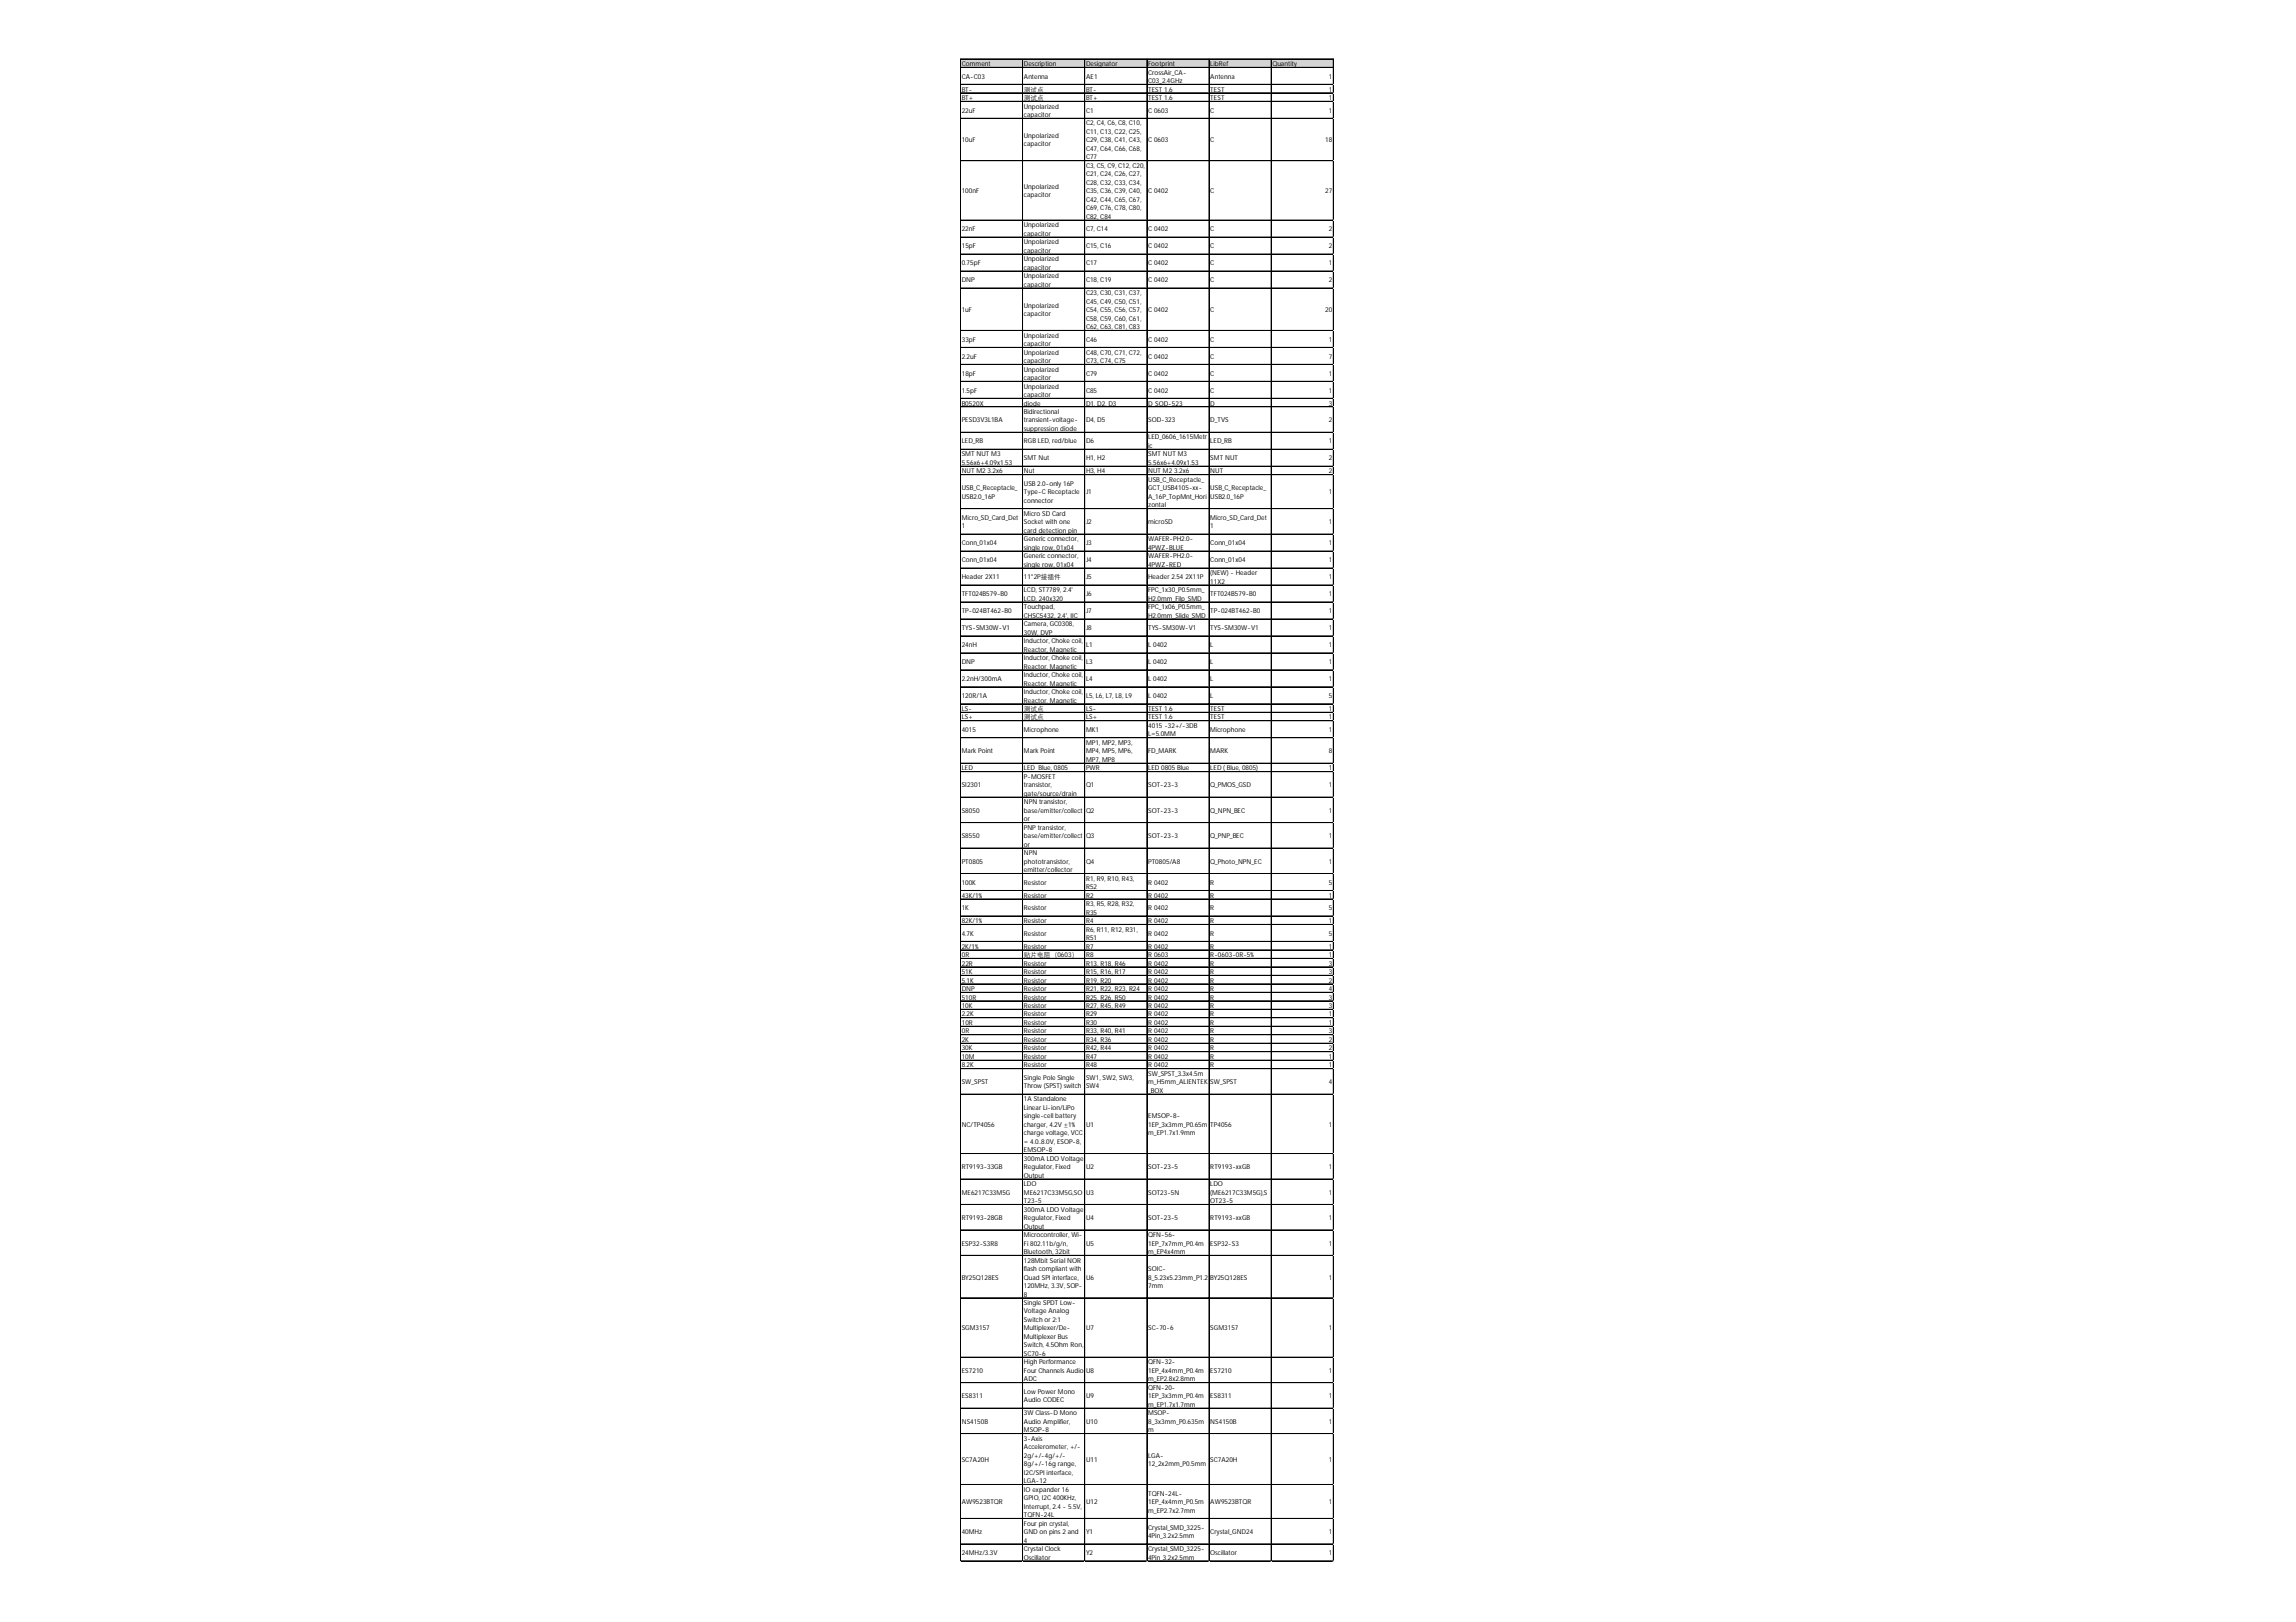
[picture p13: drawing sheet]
<svg xmlns="http://www.w3.org/2000/svg" width="297mm" height="210mm" viewBox="0 0 297 210" stroke-linecap="round" stroke-linejoin="round" font-family="sans-serif">
<defs><g id="words">
<g font-size=".9">
<text x="124.4" y="8.6">Comment</text>
<text x="124.4" y="10.2">CA-C03</text>
<text x="124.4" y="11.8">BT-</text>
<text x="132.5" y="8.6">Description</text>
<text x="132.5" y="10.2">Antenna</text>
<text x="132.5" y="11.8">测试点</text>
<text x="140.5" y="8.6">Designator</text>
<text x="140.5" y="10.2">AE1</text>
<text x="140.5" y="11.8">BT-</text>
<text x="148.5" y="8.6">Footprint</text>
<text x="148.5" y="9.6">CrossAir_CA-</text>
<text x="148.5" y="10.7">C03_2.4GHz</text>
<text x="148.5" y="11.8">TEST 1.6</text>
<text x="156.6" y="8.6">LibRef</text>
<text x="156.6" y="10.2">Antenna</text>
<text x="156.6" y="11.8">TEST</text>
<text x="164.6" y="8.6">Quantity</text>
<text x="171.9" y="10.2">1</text>
<text x="171.9" y="11.8">1</text>
<text x="124.4" y="12.9">BT+</text>
<text x="124.4" y="14.6">22uF</text>
<text x="132.5" y="12.9">测试点</text>
<text x="132.5" y="14">Unpolarized</text>
<text x="132.5" y="15.1">capacitor</text>
<text x="132.5" y="17.9">Unpolarized</text>
<text x="140.5" y="12.9">BT+</text>
<text x="140.5" y="14.6">C1</text>
<text x="140.5" y="16.2">C2, C4, C6, C8, C10,</text>
<text x="140.5" y="17.3">C11, C13, C22, C25,</text>
<text x="148.5" y="12.9">TEST 1.6</text>
<text x="148.5" y="14.6">C 0603</text>
<text x="156.6" y="12.9">TEST</text>
<text x="156.6" y="14.6">C</text>
<text x="171.9" y="12.9">1</text>
<text x="171.9" y="14.6">1</text>
<text x="124.4" y="18.4">10uF</text>
<text x="132.5" y="19">capacitor</text>
<text x="140.5" y="18.4">C29, C38, C41, C43,</text>
<text x="140.5" y="19.5">C47, C64, C66, C68,</text>
<text x="140.5" y="20.6">C77</text>
<text x="140.5" y="21.7">C3, C5, C9, C12, C20,</text>
<text x="140.5" y="22.8">C21, C24, C26, C27,</text>
<text x="140.5" y="23.9">C28, C32, C33, C34,</text>
<text x="148.5" y="18.4">C 0603</text>
<text x="156.6" y="18.4">C</text>
<text x="171.4" y="18.4">18</text>
<text x="124.4" y="25">100nF</text>
<text x="124.4" y="29.9">22nF</text>
<text x="132.5" y="24.4">Unpolarized</text>
<text x="132.5" y="25.5">capacitor</text>
<text x="132.5" y="29.4">Unpolarized</text>
<text x="140.5" y="25">C35, C36, C39, C40,</text>
<text x="140.5" y="26.1">C42, C44, C65, C67,</text>
<text x="140.5" y="27.2">C69, C76, C78, C80,</text>
<text x="140.5" y="28.3">C82, C84</text>
<text x="140.5" y="29.9">C7, C14</text>
<text x="148.5" y="25">C 0402</text>
<text x="148.5" y="29.9">C 0402</text>
<text x="156.6" y="25">C</text>
<text x="156.6" y="29.9">C</text>
<text x="171.4" y="25">27</text>
<text x="171.9" y="29.9">2</text>
<text x="124.4" y="32.1">15pF</text>
<text x="124.4" y="34.3">0.75pF</text>
<text x="132.5" y="30.5">capacitor</text>
<text x="132.5" y="31.6">Unpolarized</text>
<text x="132.5" y="32.7">capacitor</text>
<text x="132.5" y="33.8">Unpolarized</text>
<text x="132.5" y="34.9">capacitor</text>
<text x="140.5" y="32.1">C15, C16</text>
<text x="140.5" y="34.3">C17</text>
<text x="148.5" y="32.1">C 0402</text>
<text x="148.5" y="34.3">C 0402</text>
<text x="156.6" y="32.1">C</text>
<text x="156.6" y="34.3">C</text>
<text x="171.9" y="32.1">2</text>
<text x="171.9" y="34.3">1</text>
<text x="124.4" y="36.5">DNP</text>
<text x="124.4" y="40.4">1uF</text>
<text x="132.5" y="36">Unpolarized</text>
<text x="132.5" y="37.1">capacitor</text>
<text x="132.5" y="39.8">Unpolarized</text>
<text x="132.5" y="40.9">capacitor</text>
<text x="140.5" y="36.5">C18, C19</text>
<text x="140.5" y="38.2">C23, C30, C31, C37,</text>
<text x="140.5" y="39.3">C45, C49, C50, C51,</text>
<text x="140.5" y="40.4">C54, C55, C56, C57,</text>
<text x="140.5" y="41.5">C58, C59, C60, C61,</text>
<text x="148.5" y="36.5">C 0402</text>
<text x="148.5" y="40.4">C 0402</text>
<text x="156.6" y="36.5">C</text>
<text x="156.6" y="40.4">C</text>
<text x="171.4" y="40.4">20</text>
<text x="171.9" y="36.5">2</text>
<text x="124.4" y="44.2">33pF</text>
<text x="124.4" y="46.4">2.2uF</text>
<text x="132.5" y="43.7">Unpolarized</text>
<text x="132.5" y="44.8">capacitor</text>
<text x="132.5" y="45.9">Unpolarized</text>
<text x="132.5" y="47">capacitor</text>
<text x="140.5" y="42.6">C62, C63, C81, C83</text>
<text x="140.5" y="44.2">C46</text>
<text x="140.5" y="45.9">C48, C70, C71, C72,</text>
<text x="140.5" y="47">C73, C74, C75</text>
<text x="148.5" y="44.2">C 0402</text>
<text x="148.5" y="46.4">C 0402</text>
<text x="156.6" y="44.2">C</text>
<text x="156.6" y="46.4">C</text>
<text x="171.9" y="44.2">1</text>
<text x="171.9" y="46.4">7</text>
<text x="124.4" y="48.6">18pF</text>
<text x="124.4" y="50.8">1.5pF</text>
<text x="124.4" y="52.5">B0520X</text>
<text x="132.5" y="48.1">Unpolarized</text>
<text x="132.5" y="49.2">capacitor</text>
<text x="132.5" y="50.3">Unpolarized</text>
<text x="132.5" y="51.4">capacitor</text>
<text x="132.5" y="52.5">diode</text>
<text x="132.5" y="53.6">Bidirectional</text>
<text x="140.5" y="48.6">C79</text>
<text x="140.5" y="50.8">C85</text>
<text x="140.5" y="52.5">D1, D2, D3</text>
<text x="148.5" y="48.6">C 0402</text>
<text x="148.5" y="50.8">C 0402</text>
<text x="148.5" y="52.5">D_SOD-523</text>
<text x="156.6" y="48.6">C</text>
<text x="156.6" y="50.8">C</text>
<text x="156.6" y="52.5">D</text>
<text x="171.9" y="48.6">1</text>
<text x="171.9" y="50.8">1</text>
<text x="171.9" y="52.5">3</text>
<text x="124.4" y="54.7">PESD3V3L1BA</text>
<text x="124.4" y="57.4">LED_RB</text>
<text x="124.4" y="59.1">SMT NUT M3</text>
<text x="132.5" y="54.7">transient-voltage-</text>
<text x="132.5" y="55.8">suppression diode</text>
<text x="132.5" y="57.4">RGB LED, red/blue</text>
<text x="132.5" y="59.6">SMT Nut</text>
<text x="140.5" y="54.7">D4, D5</text>
<text x="140.5" y="57.4">D6</text>
<text x="140.5" y="59.6">H1, H2</text>
<text x="148.5" y="54.7">SOD-323</text>
<text x="148.5" y="56.9">LED_0606_1615Metr</text>
<text x="148.5" y="58">ic</text>
<text x="148.5" y="59.1">SMT NUT M3</text>
<text x="156.6" y="54.7">D_TVS</text>
<text x="156.6" y="57.4">LED_RB</text>
<text x="156.6" y="59.6">SMT NUT</text>
<text x="171.9" y="54.7">2</text>
<text x="171.9" y="57.4">1</text>
<text x="171.9" y="59.6">2</text>
<text x="124.4" y="60.2">5.56x6+4.09x1.53</text>
<text x="124.4" y="61.3">NUT M2 3.2x6</text>
<text x="124.4" y="63.5">USB_C_Receptacle_</text>
<text x="124.4" y="64.6">USB2.0_16P</text>
<text x="132.5" y="61.3">Nut</text>
<text x="132.5" y="62.9">USB 2.0-only 16P</text>
<text x="132.5" y="64">Type-C Receptacle</text>
<text x="132.5" y="65.1">connector</text>
<text x="140.5" y="61.3">H3, H4</text>
<text x="140.5" y="64">J1</text>
<text x="148.5" y="60.2">5.56x6+4.09x1.53</text>
<text x="148.5" y="61.3">NUT M2 3.2x6</text>
<text x="148.5" y="62.4">USB_C_Receptacle_</text>
<text x="148.5" y="63.5">GCT_USB4105-xx-</text>
<text x="148.5" y="64.6">A_16P_TopMnt_Hori</text>
<text x="148.5" y="65.7">zontal</text>
<text x="156.6" y="61.3">NUT</text>
<text x="156.6" y="63.5">USB_C_Receptacle_</text>
<text x="156.6" y="64.6">USB2.0_16P</text>
<text x="171.9" y="61.3">2</text>
<text x="171.9" y="64">1</text>
<text x="124.4" y="67.3">Micro_SD_Card_Det</text>
<text x="124.4" y="68.4">1</text>
<text x="124.4" y="70.6">Conn_01x04</text>
<text x="132.5" y="66.8">Micro SD Card</text>
<text x="132.5" y="67.9">Socket with one</text>
<text x="132.5" y="68.9">card detection pin</text>
<text x="132.5" y="70">Generic connector,</text>
<text x="132.5" y="71.1">single row, 01x04</text>
<text x="140.5" y="67.9">J2</text>
<text x="140.5" y="70.6">J3</text>
<text x="148.5" y="67.9">microSD</text>
<text x="148.5" y="70">WAFER-PH2.0-</text>
<text x="148.5" y="71.1">4PWZ-BLUE</text>
<text x="156.6" y="67.3">Micro_SD_Card_Det</text>
<text x="156.6" y="68.4">1</text>
<text x="156.6" y="70.6">Conn_01x04</text>
<text x="171.9" y="67.9">1</text>
<text x="171.9" y="70.6">1</text>
<text x="124.4" y="72.8">Conn_01x04</text>
<text x="124.4" y="75">Header 2X11</text>
<text x="124.4" y="77.2">TFT024B579-B0</text>
<text x="132.5" y="72.2">Generic connector,</text>
<text x="132.5" y="73.3">single row, 01x04</text>
<text x="132.5" y="75">11*2P接插件</text>
<text x="132.5" y="76.6">LCD, ST7789, 2.4'</text>
<text x="132.5" y="77.7">LCD, 240x320</text>
<text x="140.5" y="72.8">J4</text>
<text x="140.5" y="75">J5</text>
<text x="140.5" y="77.2">J6</text>
<text x="148.5" y="72.2">WAFER-PH2.0-</text>
<text x="148.5" y="73.3">4PWZ-RED</text>
<text x="148.5" y="75">Header 2.54 2X11P</text>
<text x="148.5" y="76.6">FPC_1x30_P0.5mm_</text>
<text x="148.5" y="77.7">H2.0mm_Filp_SMD</text>
<text x="156.6" y="72.8">Conn_01x04</text>
<text x="156.6" y="74.4">(NEW) - Header</text>
<text x="156.6" y="75.5">11X2</text>
<text x="156.6" y="77.2">TFT024B579-B0</text>
<text x="171.9" y="72.8">1</text>
<text x="171.9" y="75">1</text>
<text x="171.9" y="77.2">1</text>
<text x="124.4" y="79.4">TP-024BT462-B0</text>
<text x="124.4" y="81.5">TYS-SM30W-V1</text>
<text x="124.4" y="83.7">24nH</text>
<text x="132.5" y="78.8">Touchpad,</text>
<text x="132.5" y="79.9">CHSC5432, 2.4', IIC</text>
<text x="132.5" y="81">Camera, GC0308,</text>
<text x="132.5" y="82.1">30W, DVP</text>
<text x="132.5" y="83.2">Inductor, Choke coil,</text>
<text x="140.5" y="79.4">J7</text>
<text x="140.5" y="81.5">J8</text>
<text x="140.5" y="83.7">L1</text>
<text x="148.5" y="78.8">FPC_1x06_P0.5mm_</text>
<text x="148.5" y="79.9">H2.0mm_Slide_SMD</text>
<text x="148.5" y="81.5">TYS-SM30W-V1</text>
<text x="148.5" y="83.7">L 0402</text>
<text x="156.6" y="79.4">TP-024BT462-B0</text>
<text x="156.6" y="81.5">TYS-SM30W-V1</text>
<text x="156.6" y="83.7">L</text>
<text x="171.9" y="79.4">1</text>
<text x="171.9" y="81.5">1</text>
<text x="171.9" y="83.7">1</text>
<text x="124.4" y="85.9">DNP</text>
<text x="124.4" y="88.1">2.2nH/300mA</text>
<text x="132.5" y="84.3">Reactor, Magnetic</text>
<text x="132.5" y="85.4">Inductor, Choke coil,</text>
<text x="132.5" y="86.5">Reactor, Magnetic</text>
<text x="132.5" y="87.6">Inductor, Choke coil,</text>
<text x="132.5" y="88.7">Reactor, Magnetic</text>
<text x="132.5" y="89.8">Inductor, Choke coil,</text>
<text x="140.5" y="85.9">L3</text>
<text x="140.5" y="88.1">L4</text>
<text x="148.5" y="85.9">L 0402</text>
<text x="148.5" y="88.1">L 0402</text>
<text x="156.6" y="85.9">L</text>
<text x="156.6" y="88.1">L</text>
<text x="171.9" y="85.9">1</text>
<text x="171.9" y="88.1">1</text>
<text x="124.4" y="90.3">120R/1A</text>
<text x="124.4" y="92">LS-</text>
<text x="124.4" y="93.1">LS+</text>
<text x="124.4" y="94.7">4015</text>
<text x="132.5" y="90.9">Reactor, Magnetic</text>
<text x="132.5" y="92">测试点</text>
<text x="132.5" y="93.1">测试点</text>
<text x="132.5" y="94.7">Microphone</text>
<text x="140.5" y="90.3">L5, L6, L7, L8, L9</text>
<text x="140.5" y="92">LS-</text>
<text x="140.5" y="93.1">LS+</text>
<text x="140.5" y="94.7">MK1</text>
<text x="148.5" y="90.3">L 0402</text>
<text x="148.5" y="92">TEST 1.6</text>
<text x="148.5" y="93.1">TEST 1.6</text>
<text x="148.5" y="94.2">4015 -32+/-3DB</text>
<text x="148.5" y="95.3">L=5.0MM</text>
<text x="156.6" y="90.3">L</text>
<text x="156.6" y="92">TEST</text>
<text x="156.6" y="93.1">TEST</text>
<text x="156.6" y="94.7">Microphone</text>
<text x="171.9" y="90.3">5</text>
<text x="171.9" y="92">1</text>
<text x="171.9" y="93.1">1</text>
<text x="171.9" y="94.7">1</text>
<text x="124.4" y="97.5">Mark Point</text>
<text x="124.4" y="99.7">LED</text>
<text x="124.4" y="101.9">SI2301</text>
<text x="132.5" y="97.5">Mark Point</text>
<text x="132.5" y="99.7">LED Blue, 0805</text>
<text x="132.5" y="100.8">P-MOSFET</text>
<text x="132.5" y="101.9">transistor,</text>
<text x="140.5" y="96.4">MP1, MP2, MP3,</text>
<text x="140.5" y="97.5">MP4, MP5, MP6,</text>
<text x="140.5" y="98.6">MP7, MP8</text>
<text x="140.5" y="99.7">PWR</text>
<text x="140.5" y="101.9">Q1</text>
<text x="148.5" y="97.5">FD_MARK</text>
<text x="148.5" y="99.7">LED 0805 Blue</text>
<text x="148.5" y="101.9">SOT-23-3</text>
<text x="156.6" y="97.5">MARK</text>
<text x="156.6" y="99.7">LED ( Blue, 0805)</text>
<text x="156.6" y="101.9">Q_PMOS_GSD</text>
<text x="171.9" y="97.5">8</text>
<text x="171.9" y="99.7">1</text>
<text x="171.9" y="101.9">1</text>
<text x="124.4" y="105.2">S8050</text>
<text x="132.5" y="103">gate/source/drain</text>
<text x="132.5" y="104.1">NPN transistor,</text>
<text x="132.5" y="105.2">base/emitter/collect</text>
<text x="132.5" y="106.3">or</text>
<text x="132.5" y="107.4">PNP transistor,</text>
<text x="140.5" y="105.2">Q2</text>
<text x="148.5" y="105.2">SOT-23-3</text>
<text x="156.6" y="105.2">Q_NPN_BEC</text>
<text x="171.9" y="105.2">1</text>
<text x="124.4" y="108.5">S8550</text>
<text x="124.4" y="111.8">PT0805</text>
<text x="132.5" y="108.5">base/emitter/collect</text>
<text x="132.5" y="109.6">or</text>
<text x="132.5" y="110.7">NPN</text>
<text x="132.5" y="111.8">phototransistor,</text>
<text x="132.5" y="112.9">emitter/collector</text>
<text x="140.5" y="108.5">Q3</text>
<text x="140.5" y="111.8">Q4</text>
<text x="140.5" y="114">R1, R9, R10, R43,</text>
<text x="148.5" y="108.5">SOT-23-3</text>
<text x="148.5" y="111.8">PT0805/A8</text>
<text x="156.6" y="108.5">Q_PNP_BEC</text>
<text x="156.6" y="111.8">Q_Photo_NPN_EC</text>
<text x="171.9" y="108.5">1</text>
<text x="171.9" y="111.8">1</text>
<text x="124.4" y="114.5">100K</text>
<text x="124.4" y="116.2">43K/1%</text>
<text x="124.4" y="117.8">1K</text>
<text x="124.4" y="119.5">82K/1%</text>
<text x="132.5" y="114.5">Resistor</text>
<text x="132.5" y="116.2">Resistor</text>
<text x="132.5" y="117.8">Resistor</text>
<text x="132.5" y="119.5">Resistor</text>
<text x="140.5" y="115.1">R52</text>
<text x="140.5" y="116.2">R2</text>
<text x="140.5" y="117.3">R3, R5, R28, R32,</text>
<text x="140.5" y="118.4">R35</text>
<text x="140.5" y="119.5">R4</text>
<text x="148.5" y="114.5">R 0402</text>
<text x="148.5" y="116.2">R 0402</text>
<text x="148.5" y="117.8">R 0402</text>
<text x="148.5" y="119.5">R 0402</text>
<text x="156.6" y="114.5">R</text>
<text x="156.6" y="116.2">R</text>
<text x="156.6" y="117.8">R</text>
<text x="156.6" y="119.5">R</text>
<text x="171.9" y="114.5">5</text>
<text x="171.9" y="116.2">1</text>
<text x="171.9" y="117.8">5</text>
<text x="171.9" y="119.5">1</text>
<text x="124.4" y="121.1">4.7K</text>
<text x="124.4" y="122.8">2K/1%</text>
<text x="124.4" y="123.9">0R</text>
<text x="124.4" y="125">22R</text>
<text x="132.5" y="121.1">Resistor</text>
<text x="132.5" y="122.8">Resistor</text>
<text x="132.5" y="123.9">贴片电阻（0603）</text>
<text x="132.5" y="125">Resistor</text>
<text x="140.5" y="120.6">R6, R11, R12, R31,</text>
<text x="140.5" y="121.7">R51</text>
<text x="140.5" y="122.8">R7</text>
<text x="140.5" y="123.9">R8</text>
<text x="140.5" y="125">R13, R18, R46</text>
<text x="148.5" y="121.1">R 0402</text>
<text x="148.5" y="122.8">R 0402</text>
<text x="148.5" y="123.9">R 0603</text>
<text x="148.5" y="125">R 0402</text>
<text x="156.6" y="121.1">R</text>
<text x="156.6" y="122.8">R</text>
<text x="156.6" y="123.9">R-0603-0R-5%</text>
<text x="156.6" y="125">R</text>
<text x="171.9" y="121.1">5</text>
<text x="171.9" y="122.8">1</text>
<text x="171.9" y="123.9">1</text>
<text x="171.9" y="125">3</text>
<text x="124.4" y="126.1">51K</text>
<text x="124.4" y="127.2">5.1K</text>
<text x="124.4" y="128.2">DNP</text>
<text x="124.4" y="129.3">510R</text>
<text x="124.4" y="130.4">10K</text>
<text x="124.4" y="131.5">2.2K</text>
<text x="132.5" y="126.1">Resistor</text>
<text x="132.5" y="127.2">Resistor</text>
<text x="132.5" y="128.2">Resistor</text>
<text x="132.5" y="129.3">Resistor</text>
<text x="132.5" y="130.4">Resistor</text>
<text x="132.5" y="131.5">Resistor</text>
<text x="140.5" y="126.1">R15, R16, R17</text>
<text x="140.5" y="127.2">R19, R20</text>
<text x="140.5" y="128.2">R21, R22, R23, R24</text>
<text x="140.5" y="129.3">R25, R26, R50</text>
<text x="140.5" y="130.4">R27, R45, R49</text>
<text x="140.5" y="131.5">R29</text>
<text x="148.5" y="126.1">R 0402</text>
<text x="148.5" y="127.2">R 0402</text>
<text x="148.5" y="128.2">R 0402</text>
<text x="148.5" y="129.3">R 0402</text>
<text x="148.5" y="130.4">R 0402</text>
<text x="148.5" y="131.5">R 0402</text>
<text x="156.6" y="126.1">R</text>
<text x="156.6" y="127.2">R</text>
<text x="156.6" y="128.2">R</text>
<text x="156.6" y="129.3">R</text>
<text x="156.6" y="130.4">R</text>
<text x="156.6" y="131.5">R</text>
<text x="171.9" y="126.1">3</text>
<text x="171.9" y="127.2">2</text>
<text x="171.9" y="128.2">4</text>
<text x="171.9" y="129.3">3</text>
<text x="171.9" y="130.4">3</text>
<text x="171.9" y="131.5">1</text>
<text x="124.4" y="132.6">10R</text>
<text x="124.4" y="133.7">0R</text>
<text x="124.4" y="134.8">2K</text>
<text x="124.4" y="135.9">30K</text>
<text x="124.4" y="137">10M</text>
<text x="132.5" y="132.6">Resistor</text>
<text x="132.5" y="133.7">Resistor</text>
<text x="132.5" y="134.8">Resistor</text>
<text x="132.5" y="135.9">Resistor</text>
<text x="132.5" y="137">Resistor</text>
<text x="140.5" y="132.6">R30</text>
<text x="140.5" y="133.7">R33, R40, R41</text>
<text x="140.5" y="134.8">R34, R36</text>
<text x="140.5" y="135.9">R42, R44</text>
<text x="140.5" y="137">R47</text>
<text x="148.5" y="132.6">R 0402</text>
<text x="148.5" y="133.7">R 0402</text>
<text x="148.5" y="134.8">R 0402</text>
<text x="148.5" y="135.9">R 0402</text>
<text x="148.5" y="137">R 0402</text>
<text x="156.6" y="132.6">R</text>
<text x="156.6" y="133.7">R</text>
<text x="156.6" y="134.8">R</text>
<text x="156.6" y="135.9">R</text>
<text x="156.6" y="137">R</text>
<text x="171.9" y="132.6">1</text>
<text x="171.9" y="133.7">3</text>
<text x="171.9" y="134.8">2</text>
<text x="171.9" y="135.9">2</text>
<text x="171.9" y="137">1</text>
<text x="124.4" y="138.1">8.2K</text>
<text x="124.4" y="140.3">SW_SPST</text>
<text x="132.5" y="138.1">Resistor</text>
<text x="132.5" y="139.7">Single Pole Single</text>
<text x="132.5" y="140.8">Throw (SPST) switch</text>
<text x="132.5" y="142.5">1A Standalone</text>
<text x="132.5" y="143.6">Linear Li-ion/LiPo</text>
<text x="140.5" y="138.1">R48</text>
<text x="140.5" y="139.7">SW1, SW2, SW3,</text>
<text x="140.5" y="140.8">SW4</text>
<text x="148.5" y="138.1">R 0402</text>
<text x="148.5" y="139.2">SW_SPST_3.3x4.5m</text>
<text x="148.5" y="140.3">m_H5mm_ALIENTEK</text>
<text x="148.5" y="141.4">_BOX</text>
<text x="156.6" y="138.1">R</text>
<text x="156.6" y="140.3">SW_SPST</text>
<text x="171.9" y="138.1">1</text>
<text x="171.9" y="140.3">4</text>
<text x="124.4" y="145.8">NC/TP4056</text>
<text x="132.5" y="144.7">single-cell battery</text>
<text x="132.5" y="145.8">charger, 4.2V ±1%</text>
<text x="132.5" y="146.9">charge voltage, VCC</text>
<text x="132.5" y="148">= 4.0..8.0V, ESOP-8,</text>
<text x="132.5" y="149.1">EMSOP-8</text>
<text x="140.5" y="145.8">U1</text>
<text x="148.5" y="144.7">EMSOP-8-</text>
<text x="148.5" y="145.8">1EP_3x3mm_P0.65m</text>
<text x="148.5" y="146.9">m_EP1.7x1.9mm</text>
<text x="156.6" y="145.8">TP4056</text>
<text x="171.9" y="145.8">1</text>
<text x="124.4" y="151.3">RT9193-33GB</text>
<text x="124.4" y="154.6">ME6217C33M5G</text>
<text x="132.5" y="150.2">300mA LDO Voltage</text>
<text x="132.5" y="151.3">Regulator, Fixed</text>
<text x="132.5" y="152.4">Output</text>
<text x="132.5" y="153.5">LDO</text>
<text x="132.5" y="154.6">ME6217C33M5G,SO</text>
<text x="132.5" y="155.7">T23-5</text>
<text x="140.5" y="151.3">U2</text>
<text x="140.5" y="154.6">U3</text>
<text x="148.5" y="151.3">SOT-23-5</text>
<text x="148.5" y="154.6">SOT23-5N</text>
<text x="156.6" y="151.3">RT9193-xxGB</text>
<text x="156.6" y="153.5">LDO</text>
<text x="156.6" y="154.6">(ME6217C33M5G),S</text>
<text x="156.6" y="155.7">OT23-5</text>
<text x="171.9" y="151.3">1</text>
<text x="171.9" y="154.6">1</text>
<text x="124.4" y="157.9">RT9193-28GB</text>
<text x="124.4" y="161.2">ESP32-S3R8</text>
<text x="132.5" y="156.8">300mA LDO Voltage</text>
<text x="132.5" y="157.9">Regulator, Fixed</text>
<text x="132.5" y="159">Output</text>
<text x="132.5" y="160.1">Microcontroller, Wi-</text>
<text x="132.5" y="161.2">Fi 802.11b/g/n,</text>
<text x="140.5" y="157.9">U4</text>
<text x="140.5" y="161.2">U5</text>
<text x="148.5" y="157.9">SOT-23-5</text>
<text x="148.5" y="160.1">QFN-56-</text>
<text x="148.5" y="161.2">1EP_7x7mm_P0.4m</text>
<text x="156.6" y="157.9">RT9193-xxGB</text>
<text x="156.6" y="161.2">ESP32-S3</text>
<text x="171.9" y="157.9">1</text>
<text x="171.9" y="161.2">1</text>
<text x="124.4" y="165.6">BY25Q128ES</text>
<text x="132.5" y="162.3">Bluetooth, 32bit</text>
<text x="132.5" y="163.4">128Mbit Serial NOR</text>
<text x="132.5" y="164.5">flash compliant with</text>
<text x="132.5" y="165.6">Quad SPI interface,</text>
<text x="132.5" y="166.7">120MHz, 3.3V, SOP-</text>
<text x="132.5" y="167.8">8</text>
<text x="140.5" y="165.6">U6</text>
<text x="148.5" y="162.3">m_EP4x4mm</text>
<text x="148.5" y="164.5">SOIC-</text>
<text x="148.5" y="165.6">8_5.23x5.23mm_P1.2</text>
<text x="148.5" y="166.7">7mm</text>
<text x="156.6" y="165.6">BY25Q128ES</text>
<text x="171.9" y="165.6">1</text>
<text x="124.4" y="172.2">SGM3157</text>
<text x="132.5" y="168.9">Single SPDT Low-</text>
<text x="132.5" y="170">Voltage Analog</text>
<text x="132.5" y="171.1">Switch or 2:1</text>
<text x="132.5" y="172.2">Multiplexer/De-</text>
<text x="132.5" y="173.3">Multiplexer Bus</text>
<text x="140.5" y="172.2">U7</text>
<text x="148.5" y="172.2">SC-70-6</text>
<text x="156.6" y="172.2">SGM3157</text>
<text x="171.9" y="172.2">1</text>
<text x="124.4" y="177.7">ES7210</text>
<text x="132.5" y="174.4">Switch, 4.5Ohm Ron,</text>
<text x="132.5" y="175.5">SC70-6</text>
<text x="132.5" y="176.6">High Performance</text>
<text x="132.5" y="177.7">Four Channels Audio</text>
<text x="132.5" y="178.8">ADC</text>
<text x="140.5" y="177.7">U8</text>
<text x="148.5" y="176.6">QFN-32-</text>
<text x="148.5" y="177.7">1EP_4x4mm_P0.4m</text>
<text x="148.5" y="178.8">m_EP2.8x2.8mm</text>
<text x="148.5" y="179.9">QFN-20-</text>
<text x="156.6" y="177.7">ES7210</text>
<text x="171.9" y="177.7">1</text>
<text x="124.4" y="181">ES8311</text>
<text x="124.4" y="184.3">NS4150B</text>
<text x="132.5" y="180.4">Low Power Mono</text>
<text x="132.5" y="181.5">Audio CODEC</text>
<text x="132.5" y="183.2">3W Class-D Mono</text>
<text x="132.5" y="184.3">Audio Amplifier,</text>
<text x="132.5" y="185.4">MSOP-8</text>
<text x="140.5" y="181">U9</text>
<text x="140.5" y="184.3">U10</text>
<text x="148.5" y="181">1EP_3x3mm_P0.4m</text>
<text x="148.5" y="182.1">m_EP1.7x1.7mm</text>
<text x="148.5" y="183.2">MSOP-</text>
<text x="148.5" y="184.3">8_3x3mm_P0.635m</text>
<text x="148.5" y="185.4">m</text>
<text x="156.6" y="181">ES8311</text>
<text x="156.6" y="184.3">NS4150B</text>
<text x="171.9" y="181">1</text>
<text x="171.9" y="184.3">1</text>
<text x="124.4" y="189.2">SC7A20H</text>
<text x="132.5" y="186.5">3-Axis</text>
<text x="132.5" y="187.5">Accelerometer, +/-</text>
<text x="132.5" y="188.6">2g/+/-4g/+/-</text>
<text x="132.5" y="189.7">8g/+/-16g range,</text>
<text x="132.5" y="190.8">I2C/SPI interface,</text>
<text x="132.5" y="191.9">LGA-12</text>
<text x="140.5" y="189.2">U11</text>
<text x="148.5" y="188.6">LGA-</text>
<text x="148.5" y="189.7">12_2x2mm_P0.5mm</text>
<text x="156.6" y="189.2">SC7A20H</text>
<text x="171.9" y="189.2">1</text>
<text x="124.4" y="194.7">AW9523BTQR</text>
<text x="132.5" y="193">IO expander 16</text>
<text x="132.5" y="194.1">GPIO, I2C 400KHz,</text>
<text x="132.5" y="195.2">Interrupt, 2.4 - 5.5V,</text>
<text x="132.5" y="196.3">TQFN-24L</text>
<text x="132.5" y="197.4">Four pin crystal,</text>
<text x="140.5" y="194.7">U12</text>
<text x="148.5" y="193.6">TQFN-24L-</text>
<text x="148.5" y="194.7">1EP_4x4mm_P0.5m</text>
<text x="148.5" y="195.8">m_EP2.7x2.7mm</text>
<text x="148.5" y="198">Crystal_SMD_3225-</text>
<text x="156.6" y="194.7">AW9523BTQR</text>
<text x="171.9" y="194.7">1</text>
<text x="124.4" y="198.5">40MHz</text>
<text x="124.4" y="201.2">24MHz/3.3V</text>
<text x="132.5" y="198.5">GND on pins 2 and</text>
<text x="132.5" y="199.6">4</text>
<text x="132.5" y="200.7">Crystal Clock</text>
<text x="132.5" y="201.8">Oscillator</text>
<text x="140.5" y="198.5">Y1</text>
<text x="140.5" y="201.2">Y2</text>
<text x="148.5" y="199">4Pin_3.2x2.5mm</text>
<text x="148.5" y="200.7">Crystal_SMD_3225-</text>
<text x="148.5" y="201.8">4Pin_3.2x2.5mm</text>
<text x="156.6" y="198.5">Crystal_GND24</text>
<text x="156.6" y="201.2">Oscillator</text>
<text x="171.9" y="198.5">1</text>
<text x="171.9" y="201.2">1</text>
</g>
</g></defs>
<path d="M124.3 7.6h48.3v1.2h-48.3z" fill="#d3d3d3"/>
<g fill="none" stroke="#000" stroke-width=".13">
<path d="M124.3 7.6l-.1 194.4M124.3 7.6h48.2M124.3 8.7h48.2M124.3 10.9h48.2M124.3 12h48.2M124.3 13.1h48.2M124.3 15.3h48.2M132.3 7.7v194.3M140.3 7.7v194.3M140.4 7.7v194.3M148.4 7.7v194.3M156.4 7.7v194.3"/>
<path d="M164.4 7.7l.1 194.3M172.5 7.7v194.3M124.3 20.8h48.2M124.3 28.5h48.2M124.3 30.7h48.2M124.3 32.9h48.2M124.3 35.1h48.2M124.3 37.3h48.2M124.3 42.8h48.2M124.3 45h48.2M124.3 47.2h48.2M124.3 49.3h48.2"/>
<path d="M124.3 49.4h48.2M124.3 51.5h48.2M124.3 51.6h48.2M124.3 52.6h48.2M124.3 55.9h48.2M124.3 56h48.2M124.3 58.1h48.2M124.3 58.2h48.2M124.3 60.3h48.2M124.3 60.4h48.2M124.3 61.4h48.2M124.3 61.5h48.2"/>
<path d="M124.3 65.8h48.2M124.3 69.1h48.2M124.3 71.3h48.2M124.3 73.5h48.2M124.3 75.7h48.2M124.3 77.9h48.2M124.3 80.1h48.2M124.3 82.3h48.2M124.3 84.5h48.2M124.3 86.7h48.2M124.3 88.9h48.2M124.3 91.1h48.2"/>
<path d="M124.3 92.2h48.2M124.3 93.3h48.2M124.3 95.5h48.2M124.3 98.8h48.2M124.3 99.9h48.2M124.3 103.2h48.2M124.3 106.5h48.2M124.3 109.7h48.2M124.3 109.8h48.2M124.3 113h48.2M124.3 113.1h48.2M124.3 115.2h48.2"/>
<path d="M124.3 115.3h48.2M124.3 116.3h48.2M124.3 116.4h48.2M124.3 118.5h48.2M124.3 118.6h48.2M124.3 119.6h48.2M124.3 119.7h48.2M124.3 121.8h48.2M124.3 121.9h48.2M124.3 122.9h48.2M124.3 124h48.2M124.3 125.1h48.2"/>
<path d="M124.3 126.2h48.2M124.3 127.3h48.2M124.3 128.4h48.2M124.3 129.5h48.2M124.3 130.6h48.2M124.3 131.7h48.2M124.3 132.8h48.2M124.3 133.9h48.2M124.3 135h48.2M124.3 136.1h48.2M124.3 137.2h48.2M124.3 138.3h48.2"/>
<path d="M124.3 141.6h48.2M124.3 149.3h48.2M124.3 152.6h48.2M124.3 155.9h48.2M124.3 159.2h48.2M124.3 162.5h48.2M124.3 167.9h48.2M124.3 168h48.2M124.3 175.6h48.2M124.3 175.7h48.2M124.3 178.9h48.2M124.3 179h48.2"/>
<path d="M124.3 182.2h48.2M124.3 182.3h48.2M124.3 185.5h48.2M124.3 192.1h48.2M124.3 196.5h48.2M124.3 199.8h48.2M124.3 202h48.2"/>
</g>
<path d="M124.2 202v.1" fill="none" stroke="#d4d4d4" stroke-width=".13"/>
<path d="M124.2 202l.1 .1z" fill="#d4d4d4"/>
<path d="M132.3 202v.1" fill="none" stroke="#d4d4d4" stroke-width=".13"/>
<path d="M132.3 202v.1z" fill="#d4d4d4"/>
<path d="M140.3 202v.1" fill="none" stroke="#d4d4d4" stroke-width=".13"/>
<path d="M140.3 202l.1 .1z" fill="#d4d4d4"/>
<path d="M148.4 202v.1" fill="none" stroke="#d4d4d4" stroke-width=".13"/>
<path d="M148.4 202v.1z" fill="#d4d4d4"/>
<path d="M156.4 202v.1" fill="none" stroke="#d4d4d4" stroke-width=".13"/>
<path d="M156.4 202l.1 .1z" fill="#d4d4d4"/>
<path d="M164.4 202v.1" fill="none" stroke="#d4d4d4" stroke-width=".13"/>
<path d="M164.4 202l.1 .1z" fill="#d4d4d4"/>
<path d="M172.5 202v.1" fill="none" stroke="#d4d4d4" stroke-width=".13"/>
<path d="M172.5 202v.1z" fill="#d4d4d4"/>
<path d="M172.5 10.9h.1" fill="none" stroke="#d4d4d4" stroke-width=".13"/>
<path d="M172.5 10.9l.1 .1z" fill="#d4d4d4"/>
<path d="M172.5 12h.1" fill="none" stroke="#d4d4d4" stroke-width=".13"/>
<path d="M172.5 12l.1 .1z" fill="#d4d4d4"/>
<path d="M172.5 13.1h.1" fill="none" stroke="#d4d4d4" stroke-width=".13"/>
<path d="M172.5 13.1l.1 .1z" fill="#d4d4d4"/>
<path d="M172.5 15.3h.1" fill="none" stroke="#d4d4d4" stroke-width=".13"/>
<path d="M172.5 15.3l.1 .1z" fill="#d4d4d4"/>
<path d="M172.5 20.8h.1" fill="none" stroke="#d4d4d4" stroke-width=".13"/>
<path d="M172.5 20.8l.1 .1z" fill="#d4d4d4"/>
<path d="M172.5 28.5h.1" fill="none" stroke="#d4d4d4" stroke-width=".13"/>
<path d="M172.5 28.5h.1z" fill="#d4d4d4"/>
<path d="M172.5 30.7h.1" fill="none" stroke="#d4d4d4" stroke-width=".13"/>
<path d="M172.5 30.7h.1z" fill="#d4d4d4"/>
<path d="M172.5 32.9h.1" fill="none" stroke="#d4d4d4" stroke-width=".13"/>
<path d="M172.5 32.9h.1z" fill="#d4d4d4"/>
<path d="M172.5 35.1h.1" fill="none" stroke="#d4d4d4" stroke-width=".13"/>
<path d="M172.5 35.1h.1z" fill="#d4d4d4"/>
<path d="M172.5 37.3h.1" fill="none" stroke="#d4d4d4" stroke-width=".13"/>
<path d="M172.5 37.3h.1z" fill="#d4d4d4"/>
<path d="M172.5 42.8h.1" fill="none" stroke="#d4d4d4" stroke-width=".13"/>
<path d="M172.5 42.8h.1z" fill="#d4d4d4"/>
<path d="M172.5 45h.1" fill="none" stroke="#d4d4d4" stroke-width=".13"/>
<path d="M172.5 45h.1z" fill="#d4d4d4"/>
<path d="M172.5 47.2h.1" fill="none" stroke="#d4d4d4" stroke-width=".13"/>
<path d="M172.5 47.2h.1z" fill="#d4d4d4"/>
<path d="M172.5 49.3h.1" fill="none" stroke="#d4d4d4" stroke-width=".13"/>
<path d="M172.5 49.3l.1 .1z" fill="#d4d4d4"/>
<path d="M172.5 51.5h.1" fill="none" stroke="#d4d4d4" stroke-width=".13"/>
<path d="M172.5 51.5l.1 .1z" fill="#d4d4d4"/>
<path d="M172.5 52.6h.1" fill="none" stroke="#d4d4d4" stroke-width=".13"/>
<path d="M172.5 52.6l.1 .1z" fill="#d4d4d4"/>
<path d="M172.5 55.9h.1" fill="none" stroke="#d4d4d4" stroke-width=".13"/>
<path d="M172.5 55.9l.1 .1z" fill="#d4d4d4"/>
<path d="M172.5 58.1h.1" fill="none" stroke="#d4d4d4" stroke-width=".13"/>
<path d="M172.5 58.1l.1 .1z" fill="#d4d4d4"/>
<path d="M172.5 60.3h.1" fill="none" stroke="#d4d4d4" stroke-width=".13"/>
<path d="M172.5 60.3l.1 .1z" fill="#d4d4d4"/>
<path d="M172.5 61.4h.1" fill="none" stroke="#d4d4d4" stroke-width=".13"/>
<path d="M172.5 61.4l.1 .1z" fill="#d4d4d4"/>
<path d="M172.5 65.8h.1" fill="none" stroke="#d4d4d4" stroke-width=".13"/>
<path d="M172.5 65.8l.1 .1z" fill="#d4d4d4"/>
<path d="M172.5 69.1h.1" fill="none" stroke="#d4d4d4" stroke-width=".13"/>
<path d="M172.5 69.1l.1 .1z" fill="#d4d4d4"/>
<path d="M172.5 71.3h.1" fill="none" stroke="#d4d4d4" stroke-width=".13"/>
<path d="M172.5 71.3l.1 .1z" fill="#d4d4d4"/>
<path d="M172.5 73.5h.1" fill="none" stroke="#d4d4d4" stroke-width=".13"/>
<path d="M172.5 73.5l.1 .1z" fill="#d4d4d4"/>
<path d="M172.5 75.7h.1" fill="none" stroke="#d4d4d4" stroke-width=".13"/>
<path d="M172.5 75.7l.1 .1z" fill="#d4d4d4"/>
<path d="M172.5 77.9h.1" fill="none" stroke="#d4d4d4" stroke-width=".13"/>
<path d="M172.5 77.9l.1 .1z" fill="#d4d4d4"/>
<path d="M172.5 80.1h.1" fill="none" stroke="#d4d4d4" stroke-width=".13"/>
<path d="M172.5 80.1l.1 .1z" fill="#d4d4d4"/>
<path d="M172.5 82.3h.1" fill="none" stroke="#d4d4d4" stroke-width=".13"/>
<path d="M172.5 82.3h.1z" fill="#d4d4d4"/>
<path d="M172.5 84.5h.1" fill="none" stroke="#d4d4d4" stroke-width=".13"/>
<path d="M172.5 84.5h.1z" fill="#d4d4d4"/>
<path d="M172.5 86.7h.1" fill="none" stroke="#d4d4d4" stroke-width=".13"/>
<path d="M172.5 86.7h.1z" fill="#d4d4d4"/>
<path d="M172.5 88.9h.1" fill="none" stroke="#d4d4d4" stroke-width=".13"/>
<path d="M172.5 88.9h.1z" fill="#d4d4d4"/>
<path d="M172.5 91.1h.1" fill="none" stroke="#d4d4d4" stroke-width=".13"/>
<path d="M172.5 91.1h.1z" fill="#d4d4d4"/>
<path d="M172.5 92.2h.1" fill="none" stroke="#d4d4d4" stroke-width=".13"/>
<path d="M172.5 92.2h.1z" fill="#d4d4d4"/>
<path d="M172.5 93.3h.1" fill="none" stroke="#d4d4d4" stroke-width=".13"/>
<path d="M172.5 93.3h.1z" fill="#d4d4d4"/>
<path d="M172.5 95.5h.1" fill="none" stroke="#d4d4d4" stroke-width=".13"/>
<path d="M172.5 95.5h.1z" fill="#d4d4d4"/>
<path d="M172.5 98.8h.1" fill="none" stroke="#d4d4d4" stroke-width=".13"/>
<path d="M172.5 98.8h.1z" fill="#d4d4d4"/>
<path d="M172.5 99.9h.1" fill="none" stroke="#d4d4d4" stroke-width=".13"/>
<path d="M172.5 99.9h.1z" fill="#d4d4d4"/>
<path d="M172.5 103.2h.1" fill="none" stroke="#d4d4d4" stroke-width=".13"/>
<path d="M172.5 103.2h.1z" fill="#d4d4d4"/>
<path d="M172.5 106.5h.1" fill="none" stroke="#d4d4d4" stroke-width=".13"/>
<path d="M172.5 106.5h.1z" fill="#d4d4d4"/>
<path d="M172.5 109.7h.1" fill="none" stroke="#d4d4d4" stroke-width=".13"/>
<path d="M172.5 109.7l.1 .1z" fill="#d4d4d4"/>
<path d="M172.5 113h.1" fill="none" stroke="#d4d4d4" stroke-width=".13"/>
<path d="M172.5 113l.1 .1z" fill="#d4d4d4"/>
<path d="M172.5 115.2h.1" fill="none" stroke="#d4d4d4" stroke-width=".13"/>
<path d="M172.5 115.2l.1 .1z" fill="#d4d4d4"/>
<path d="M172.5 116.3h.1" fill="none" stroke="#d4d4d4" stroke-width=".13"/>
<path d="M172.5 116.3l.1 .1z" fill="#d4d4d4"/>
<path d="M172.5 118.5h.1" fill="none" stroke="#d4d4d4" stroke-width=".13"/>
<path d="M172.5 118.5l.1 .1z" fill="#d4d4d4"/>
<path d="M172.5 119.6h.1" fill="none" stroke="#d4d4d4" stroke-width=".13"/>
<path d="M172.5 119.6l.1 .1z" fill="#d4d4d4"/>
<path d="M172.5 121.8h.1" fill="none" stroke="#d4d4d4" stroke-width=".13"/>
<path d="M172.5 121.8l.1 .1z" fill="#d4d4d4"/>
<path d="M172.5 122.9h.1" fill="none" stroke="#d4d4d4" stroke-width=".13"/>
<path d="M172.5 122.9l.1 .1z" fill="#d4d4d4"/>
<path d="M172.5 124h.1" fill="none" stroke="#d4d4d4" stroke-width=".13"/>
<path d="M172.5 124l.1 .1z" fill="#d4d4d4"/>
<path d="M172.5 125.1h.1" fill="none" stroke="#d4d4d4" stroke-width=".13"/>
<path d="M172.5 125.1l.1 .1z" fill="#d4d4d4"/>
<path d="M172.5 126.2h.1" fill="none" stroke="#d4d4d4" stroke-width=".13"/>
<path d="M172.5 126.2l.1 .1z" fill="#d4d4d4"/>
<path d="M172.5 127.3h.1" fill="none" stroke="#d4d4d4" stroke-width=".13"/>
<path d="M172.5 127.3l.1 .1z" fill="#d4d4d4"/>
<path d="M172.5 128.4h.1" fill="none" stroke="#d4d4d4" stroke-width=".13"/>
<path d="M172.5 128.4l.1 .1z" fill="#d4d4d4"/>
<path d="M172.5 129.5h.1" fill="none" stroke="#d4d4d4" stroke-width=".13"/>
<path d="M172.5 129.5l.1 .1z" fill="#d4d4d4"/>
<path d="M172.5 130.6h.1" fill="none" stroke="#d4d4d4" stroke-width=".13"/>
<path d="M172.5 130.6l.1 .1z" fill="#d4d4d4"/>
<path d="M172.5 131.7h.1" fill="none" stroke="#d4d4d4" stroke-width=".13"/>
<path d="M172.5 131.7l.1 .1z" fill="#d4d4d4"/>
<path d="M172.5 132.8h.1" fill="none" stroke="#d4d4d4" stroke-width=".13"/>
<path d="M172.5 132.8l.1 .1z" fill="#d4d4d4"/>
<path d="M172.5 133.9h.1" fill="none" stroke="#d4d4d4" stroke-width=".13"/>
<path d="M172.5 133.9l.1 .1z" fill="#d4d4d4"/>
<path d="M172.5 135h.1" fill="none" stroke="#d4d4d4" stroke-width=".13"/>
<path d="M172.5 135l.1 .1z" fill="#d4d4d4"/>
<path d="M172.5 136.1h.1" fill="none" stroke="#d4d4d4" stroke-width=".13"/>
<path d="M172.5 136.1l.1 .1z" fill="#d4d4d4"/>
<path d="M172.5 137.2h.1" fill="none" stroke="#d4d4d4" stroke-width=".13"/>
<path d="M172.5 137.2l.1 .1z" fill="#d4d4d4"/>
<path d="M172.5 138.3h.1" fill="none" stroke="#d4d4d4" stroke-width=".13"/>
<path d="M172.5 138.3l.1 .1z" fill="#d4d4d4"/>
<path d="M172.5 141.6h.1" fill="none" stroke="#d4d4d4" stroke-width=".13"/>
<path d="M172.5 141.6h.1z" fill="#d4d4d4"/>
<path d="M172.5 149.3h.1" fill="none" stroke="#d4d4d4" stroke-width=".13"/>
<path d="M172.5 149.3h.1z" fill="#d4d4d4"/>
<path d="M172.5 152.6h.1" fill="none" stroke="#d4d4d4" stroke-width=".13"/>
<path d="M172.5 152.6h.1z" fill="#d4d4d4"/>
<path d="M172.5 155.9h.1" fill="none" stroke="#d4d4d4" stroke-width=".13"/>
<path d="M172.5 155.9h.1z" fill="#d4d4d4"/>
<path d="M172.5 159.2h.1" fill="none" stroke="#d4d4d4" stroke-width=".13"/>
<path d="M172.5 159.2h.1z" fill="#d4d4d4"/>
<path d="M172.5 162.5h.1" fill="none" stroke="#d4d4d4" stroke-width=".13"/>
<path d="M172.5 162.5h.1z" fill="#d4d4d4"/>
<path d="M172.5 167.9h.1" fill="none" stroke="#d4d4d4" stroke-width=".13"/>
<path d="M172.5 167.9l.1 .1z" fill="#d4d4d4"/>
<path d="M172.5 175.6h.1" fill="none" stroke="#d4d4d4" stroke-width=".13"/>
<path d="M172.5 175.6l.1 .1z" fill="#d4d4d4"/>
<path d="M172.5 178.9h.1" fill="none" stroke="#d4d4d4" stroke-width=".13"/>
<path d="M172.5 178.9l.1 .1z" fill="#d4d4d4"/>
<path d="M172.5 182.2h.1" fill="none" stroke="#d4d4d4" stroke-width=".13"/>
<path d="M172.5 182.2l.1 .1z" fill="#d4d4d4"/>
<path d="M172.5 185.5h.1" fill="none" stroke="#d4d4d4" stroke-width=".13"/>
<path d="M172.5 185.5l.1 .1z" fill="#d4d4d4"/>
<path d="M172.5 192.1h.1" fill="none" stroke="#d4d4d4" stroke-width=".13"/>
<path d="M172.5 192.1l.1 .1z" fill="#d4d4d4"/>
<path d="M172.5 196.5h.1" fill="none" stroke="#d4d4d4" stroke-width=".13"/>
<path d="M172.5 196.5l.1 .1z" fill="#d4d4d4"/>
<path d="M172.5 199.8h.1" fill="none" stroke="#d4d4d4" stroke-width=".13"/>
<path d="M172.5 199.8l.1 .1z" fill="#d4d4d4"/>
<path d="M172.5 202h.1" fill="none" stroke="#d4d4d4" stroke-width=".13"/>
<path d="M172.5 202h.1z" fill="#d4d4d4"/>
<use href="#words"/>
</svg>
